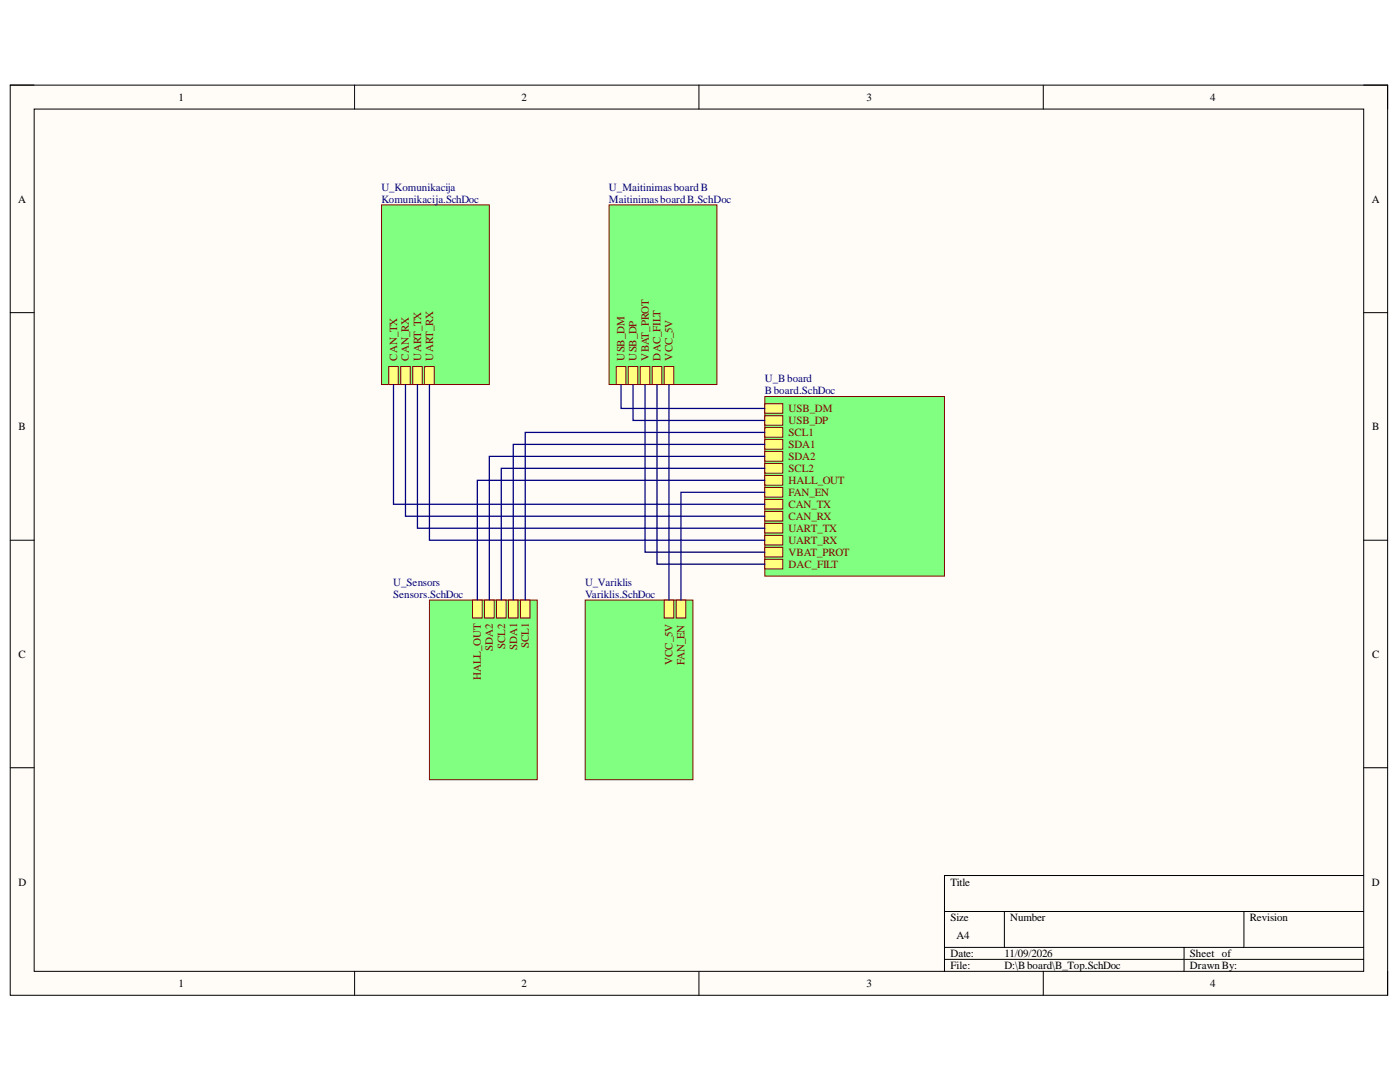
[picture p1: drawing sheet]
<svg xmlns="http://www.w3.org/2000/svg" width="279mm" height="216mm" viewBox="0 0 279 216" stroke-linecap="round" stroke-linejoin="round" font-family="sans-serif">
<defs><g id="words">
<g font-size="2.2">
<text x="35.6" y="20.1">1</text>
<text x="104.1" y="20.1">2</text>
<text x="173" y="20.1">3</text>
<text x="241.5" y="20.1">4</text>
<text x="3.6" y="40.4">A</text>
<text x="273.8" y="40.4">A</text>
<text x="3.7" y="85.8">B</text>
<text x="273.8" y="85.8">B</text>
<text x="3.7" y="131.3">C</text>
<text x="273.8" y="131.3">C</text>
<text x="3.7" y="176.7">D</text>
<text x="189.7" y="176.7">Title</text>
<text x="273.8" y="176.7">D</text>
<text x="189.7" y="183.8">Size</text>
<text x="201.6" y="183.8">Number</text>
<text x="249.4" y="183.8">Revision</text>
<text x="189.7" y="191">Date:</text>
<text x="190.9" y="187.4">A4</text>
<text x="200.4" y="191">11/09/2026</text>
<text x="237.5" y="191">Sheet of</text>
<text x="35.6" y="197">1</text>
<text x="104.1" y="197">2</text>
<text x="173" y="197">3</text>
<text x="189.7" y="193.4">File:</text>
<text x="200.4" y="193.4">D:\Bboard\B_Top.SchDoc</text>
<text x="237.5" y="193.4">Drawn By:</text>
<text x="241.5" y="197">4</text>
</g>
<g font-size="2.2" fill="#000080">
<text x="76.1" y="38">U_Komunikacija</text>
<text x="76.1" y="40.4">Komunikacija.SchDoc</text>
<text x="121.5" y="38">U_MaitinimasboardB</text>
<text x="121.5" y="40.4">MaitinimasboardB.SchDoc</text>
<text x="152.7" y="76.3">U_Bboard</text>
<text x="152.7" y="78.7">Bboard.SchDoc</text>
<text x="78.5" y="116.9">U_Sensors</text>
<text x="78.5" y="119.3">Sensors.SchDoc</text>
<text x="116.8" y="116.9">U_Variklis</text>
<text x="116.8" y="119.3">Variklis.SchDoc</text>
</g>
<g font-size="2.2" fill="#800000">
<text x="79.2" y="71.9" transform="rotate(-90 79.2 71.9)">CAN_TX</text>
<text x="81.6" y="71.9" transform="rotate(-90 81.6 71.9)">CAN_RX</text>
<text x="84.1" y="71.9" transform="rotate(-90 84.1 71.9)">UART_TX</text>
<text x="86.4" y="71.9" transform="rotate(-90 86.4 71.9)">UART_RX</text>
<text x="124.7" y="71.9" transform="rotate(-90 124.7 71.9)">USB_DM</text>
<text x="127" y="71.9" transform="rotate(-90 127 71.9)">USB_DP</text>
<text x="129.5" y="71.9" transform="rotate(-90 129.5 71.9)">VBAT_PROT</text>
<text x="131.8" y="71.9" transform="rotate(-90 131.8 71.9)">DAC_FILT</text>
<text x="134.2" y="71.9" transform="rotate(-90 134.2 71.9)">VCC_5V</text>
<text x="157.4" y="82.3">USB_DM</text>
<text x="157.4" y="84.6">USB_DP</text>
<text x="157.4" y="87.1">SCL1</text>
<text x="157.4" y="89.4">SDA1</text>
<text x="157.4" y="91.8">SDA2</text>
<text x="157.4" y="94.2">SCL2</text>
<text x="157.4" y="96.6">HALL_OUT</text>
<text x="157.4" y="99">FAN_EN</text>
<text x="157.4" y="101.4">CAN_TX</text>
<text x="157.4" y="103.7">CAN_RX</text>
<text x="157.4" y="106.2">UART_TX</text>
<text x="157.4" y="108.6">UART_RX</text>
<text x="157.4" y="110.9">VBAT_PROT</text>
<text x="157.4" y="113.4">DAC_FILT</text>
<text x="98.4" y="129.9" transform="rotate(-90 98.4 129.9)">SDA2</text>
<text x="100.8" y="129.4" transform="rotate(-90 100.8 129.4)">SCL2</text>
<text x="103.2" y="129.7" transform="rotate(-90 103.2 129.7)">SDA1</text>
<text x="105.5" y="129.3" transform="rotate(-90 105.5 129.3)">SCL1</text>
<text x="96" y="135.7" transform="rotate(-90 96 135.7)">HALL_OUT</text>
<text x="134.2" y="132.6" transform="rotate(-90 134.2 132.6)">VCC_5V</text>
<text x="136.6" y="132.7" transform="rotate(-90 136.6 132.7)">FAN_EN</text>
</g>
</g></defs>
<path d="M2 17h274.9v181.6h-274.9z" fill-rule="evenodd" fill="#fffcf8"/>
<path d="M2 17h274.9v181.6h-274.9z" fill="none" stroke="#000" stroke-width=".2"/>
<path d="M6.8 21.8h265.4v172h-265.4z" fill-rule="evenodd" fill="#fffcf8"/>
<g fill="none" stroke="#000" stroke-width=".2">
<path d="M2 17h4.8M70.8 17v4.8M139.5 17v4.8M208.2 17v4.8M272.2 17h4.7v4.8M6.8 21.8h265.4v172h-265.4zM2 62.4h4.8M272.2 62.4h4.7M2 107.8h4.8M272.2 107.8h4.7M2 153.2h4.8M272.2 153.2h4.7"/>
<path d="M272.2 174.7h-83.7v19.1M70.8 193.8v4.8M139.5 193.8v4.8M188.5 181.9h83.7M188.5 189h83.7M188.5 191.4h83.7M200.4 181.9v7.1M208.2 193.8v4.8M236.3 189v4.8M248.3 181.9v7.1M276.9 193.8v4.8"/>
</g>
<path d="M152.6 79.1h35.9v35.9h-35.9z" fill-rule="evenodd" fill="#80ff80"/>
<path d="M152.6 79.1h35.9v35.9h-35.9z" fill="none" stroke="#800000" stroke-width=".2"/>
<path d="M152.6 80.5h3.6v2h-3.6z" fill-rule="evenodd" fill="#ffff80"/>
<path d="M152.6 80.5h3.6v2h-3.6z" fill="none" stroke="#800000" stroke-width=".2"/>
<path d="M152.6 82.9h3.6v1.9h-3.6z" fill-rule="evenodd" fill="#ffff80"/>
<path d="M152.6 82.9h3.6v1.9h-3.6z" fill="none" stroke="#800000" stroke-width=".2"/>
<path d="M152.6 85.3h3.6v1.9h-3.6z" fill-rule="evenodd" fill="#ffff80"/>
<path d="M152.6 85.3h3.6v1.9h-3.6z" fill="none" stroke="#800000" stroke-width=".2"/>
<path d="M152.6 87.7h3.6v1.9h-3.6z" fill-rule="evenodd" fill="#ffff80"/>
<path d="M152.6 87.7h3.6v1.9h-3.6z" fill="none" stroke="#800000" stroke-width=".2"/>
<path d="M152.6 90.1h3.6v1.9h-3.6z" fill-rule="evenodd" fill="#ffff80"/>
<path d="M152.6 90.1h3.6v1.9h-3.6z" fill="none" stroke="#800000" stroke-width=".2"/>
<path d="M152.6 92.5h3.6v1.9h-3.6z" fill-rule="evenodd" fill="#ffff80"/>
<path d="M152.6 92.5h3.6v1.9h-3.6z" fill="none" stroke="#800000" stroke-width=".2"/>
<path d="M152.6 94.9h3.6v1.9h-3.6z" fill-rule="evenodd" fill="#ffff80"/>
<path d="M152.6 94.9h3.6v1.9h-3.6z" fill="none" stroke="#800000" stroke-width=".2"/>
<path d="M152.6 97.3h3.6v1.9h-3.6z" fill-rule="evenodd" fill="#ffff80"/>
<path d="M152.6 97.3h3.6v1.9h-3.6z" fill="none" stroke="#800000" stroke-width=".2"/>
<path d="M152.6 99.7h3.6v1.9h-3.6z" fill-rule="evenodd" fill="#ffff80"/>
<path d="M152.6 99.7h3.6v1.9h-3.6z" fill="none" stroke="#800000" stroke-width=".2"/>
<path d="M152.6 102.1h3.6v1.9h-3.6z" fill-rule="evenodd" fill="#ffff80"/>
<path d="M152.6 102.1h3.6v1.9h-3.6z" fill="none" stroke="#800000" stroke-width=".2"/>
<path d="M152.6 104.4h3.6v2h-3.6z" fill-rule="evenodd" fill="#ffff80"/>
<path d="M152.6 104.4h3.6v2h-3.6z" fill="none" stroke="#800000" stroke-width=".2"/>
<path d="M152.6 106.8h3.6v1.9h-3.6z" fill-rule="evenodd" fill="#ffff80"/>
<path d="M152.6 106.8h3.6v1.9h-3.6z" fill="none" stroke="#800000" stroke-width=".2"/>
<path d="M152.6 109.2h3.6v1.9h-3.6z" fill-rule="evenodd" fill="#ffff80"/>
<path d="M152.6 109.2h3.6v1.9h-3.6z" fill="none" stroke="#800000" stroke-width=".2"/>
<path d="M152.6 111.6h3.6v1.9h-3.6z" fill-rule="evenodd" fill="#ffff80"/>
<path d="M152.6 111.6h3.6v1.9h-3.6z" fill="none" stroke="#800000" stroke-width=".2"/>
<path d="M121.6 40.9h21.5v35.8h-21.5z" fill-rule="evenodd" fill="#80ff80"/>
<path d="M121.6 40.9h21.5v35.8h-21.5z" fill="none" stroke="#800000" stroke-width=".2"/>
<path d="M123 73.1h1.9v3.6h-1.9z" fill-rule="evenodd" fill="#ffff80"/>
<path d="M123 73.1h1.9v3.6h-1.9z" fill="none" stroke="#800000" stroke-width=".2"/>
<path d="M125.4 73.1h1.9v3.6h-1.9z" fill-rule="evenodd" fill="#ffff80"/>
<path d="M125.4 73.1h1.9v3.6h-1.9z" fill="none" stroke="#800000" stroke-width=".2"/>
<path d="M127.8 73.1h1.9v3.6h-1.9z" fill-rule="evenodd" fill="#ffff80"/>
<path d="M127.8 73.1h1.9v3.6h-1.9z" fill="none" stroke="#800000" stroke-width=".2"/>
<path d="M130.2 73.1h1.9v3.6h-1.9z" fill-rule="evenodd" fill="#ffff80"/>
<path d="M130.2 73.1h1.9v3.6h-1.9z" fill="none" stroke="#800000" stroke-width=".2"/>
<path d="M132.6 73.1h1.9v3.6h-1.9z" fill-rule="evenodd" fill="#ffff80"/>
<path d="M132.6 73.1h1.9v3.6h-1.9z" fill="none" stroke="#800000" stroke-width=".2"/>
<path d="M76.1 40.9h21.6v35.8h-21.6z" fill-rule="evenodd" fill="#80ff80"/>
<path d="M76.1 40.9h21.6v35.8h-21.6z" fill="none" stroke="#800000" stroke-width=".2"/>
<path d="M77.6 73.1h1.9v3.6h-1.9z" fill-rule="evenodd" fill="#ffff80"/>
<path d="M77.6 73.1h1.9v3.6h-1.9z" fill="none" stroke="#800000" stroke-width=".2"/>
<path d="M80 73.1h1.9v3.6h-1.9z" fill-rule="evenodd" fill="#ffff80"/>
<path d="M80 73.1h1.9v3.6h-1.9z" fill="none" stroke="#800000" stroke-width=".2"/>
<path d="M82.4 73.1h1.9v3.6h-1.9z" fill-rule="evenodd" fill="#ffff80"/>
<path d="M82.4 73.1h1.9v3.6h-1.9z" fill="none" stroke="#800000" stroke-width=".2"/>
<path d="M84.7 73.1h2v3.6h-2z" fill-rule="evenodd" fill="#ffff80"/>
<path d="M84.7 73.1h2v3.6h-2z" fill="none" stroke="#800000" stroke-width=".2"/>
<path d="M85.7 119.7h21.5v35.9h-21.5z" fill-rule="evenodd" fill="#80ff80"/>
<path d="M85.7 119.7h21.5v35.9h-21.5z" fill="none" stroke="#800000" stroke-width=".2"/>
<path d="M103.9 119.7h1.9v3.6h-1.9z" fill-rule="evenodd" fill="#ffff80"/>
<path d="M103.9 119.7h1.9v3.6h-1.9z" fill="none" stroke="#800000" stroke-width=".2"/>
<path d="M101.5 119.7h1.9v3.6h-1.9z" fill-rule="evenodd" fill="#ffff80"/>
<path d="M101.5 119.7h1.9v3.6h-1.9z" fill="none" stroke="#800000" stroke-width=".2"/>
<path d="M99.1 119.7h1.9v3.6h-1.9z" fill-rule="evenodd" fill="#ffff80"/>
<path d="M99.1 119.7h1.9v3.6h-1.9z" fill="none" stroke="#800000" stroke-width=".2"/>
<path d="M96.7 119.7h1.9v3.6h-1.9z" fill-rule="evenodd" fill="#ffff80"/>
<path d="M96.7 119.7h1.9v3.6h-1.9z" fill="none" stroke="#800000" stroke-width=".2"/>
<path d="M94.3 119.7h1.9v3.6h-1.9z" fill-rule="evenodd" fill="#ffff80"/>
<path d="M94.3 119.7h1.9v3.6h-1.9z" fill="none" stroke="#800000" stroke-width=".2"/>
<path d="M116.8 119.7h21.5v35.9h-21.5z" fill-rule="evenodd" fill="#80ff80"/>
<path d="M116.8 119.7h21.5v35.9h-21.5z" fill="none" stroke="#800000" stroke-width=".2"/>
<path d="M134.9 119.7h2v3.6h-2z" fill-rule="evenodd" fill="#ffff80"/>
<path d="M134.9 119.7h2v3.6h-2z" fill="none" stroke="#800000" stroke-width=".2"/>
<path d="M132.6 119.7h1.9v3.6h-1.9z" fill-rule="evenodd" fill="#ffff80"/>
<path d="M132.6 119.7h1.9v3.6h-1.9z" fill="none" stroke="#800000" stroke-width=".2"/>
<g fill="none" stroke="#000080" stroke-width=".25">
<path d="M78.5 76.7v23.9h74.1M80.9 76.7v26.3h71.7M83.3 76.7v28.7h69.3M85.7 76.7v31.1h66.9M123.9 76.7v4.8h28.7M126.3 76.7v7.2h26.3M128.7 76.7v33.5h23.9M131.1 76.7v35.9h21.5M133.5 76.7v43M152.6 86.3h-47.8v33.4M152.6 88.7h-50.2v31M152.6 91.1h-54.9v28.6"/>
<path d="M152.6 93.5h-52.6v26.2M152.6 95.8h-57.3v23.9M152.6 98.2h-16.7v21.5"/>
</g>
<use href="#words"/>
</svg>
